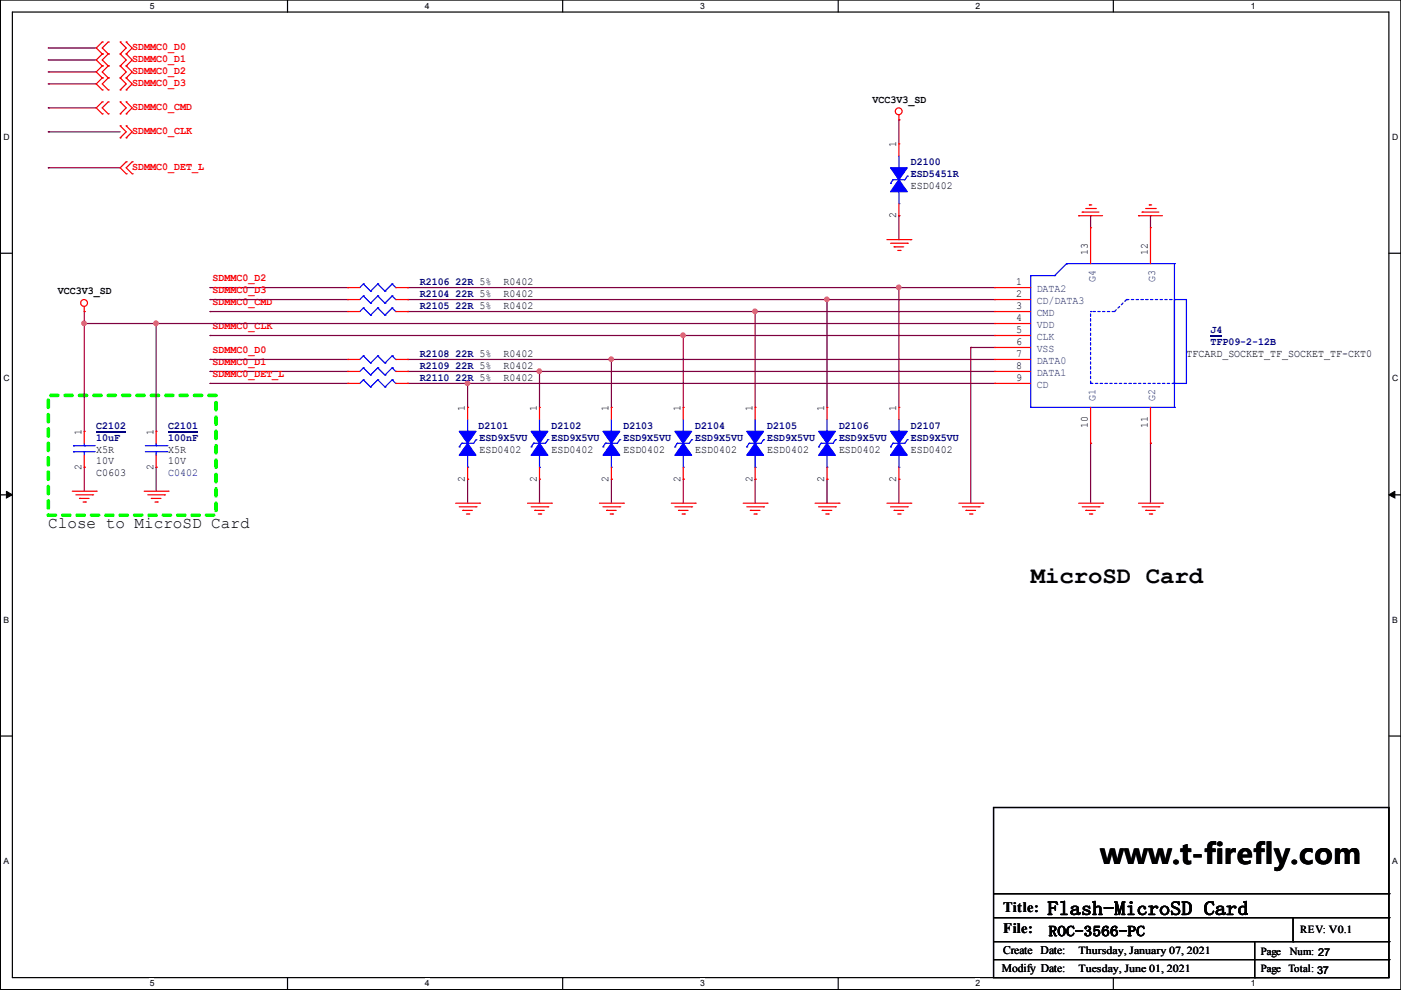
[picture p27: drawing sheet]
<svg xmlns="http://www.w3.org/2000/svg" width="297mm" height="210mm" viewBox="0 0 297 210" stroke-linecap="round" stroke-linejoin="round" font-family="sans-serif">
<defs><g id="words">
<text font-size="6" x="233.3" y="183.2">www.t-firefly.com</text>
<text font-size="5.1" x="218.5" y="123.5">MicroSD Card</text>
<text font-size="4.1" x="222.1" y="194">Flash-MicroSD Card</text>
<text font-size="3.4" x="10.2" y="111.9">Close to MicroSD Card</text>
<g font-size="3">
<text x="212.7" y="193.3">Title:</text>
<text x="212.7" y="197.9">File:</text>
<text x="222.3" y="198.5">ROC-3566-PC</text>
</g>
<g font-size="2.5">
<text x="212.7" y="202.4">Create Date:</text>
<text x="212.4" y="206.2">Modify Date:</text>
</g>
<g font-size="2.3" fill="#f00">
<text x="28" y="10.6">SDMMC0_D0</text>
<text x="28" y="13.1">SDMMC0_D1</text>
<text x="28" y="15.7">SDMMC0_D2</text>
<text x="28" y="23.3">SDMMC0_CMD</text>
<text x="28" y="18.2">SDMMC0_D3</text>
<text x="28" y="28.4">SDMMC0_CLK</text>
<text x="28" y="36">SDMMC0_DET_L</text>
<text x="45" y="59.6">SDMMC0_D2</text>
<text x="45" y="64.7">SDMMC0_CMD</text>
<text x="45" y="62.2">SDMMC0_D3</text>
<text x="45" y="69.8">SDMMC0_CLK</text>
<text x="45" y="77.4">SDMMC0_D1</text>
<text x="45" y="74.9">SDMMC0_D0</text>
<text x="45" y="79.9">SDMMC0_DET_L</text>
</g>
<g font-size="2.3">
<text x="185" y="21.8">VCC3V3_SD</text>
<text x="190" y="31.3" transform="rotate(-90 190 31.3)">1</text>
<text x="193.1" y="40.1">ESD0402</text>
<text x="190" y="46.2" transform="rotate(-90 190 46.2)">2</text>
<text x="230.6" y="54.1" transform="rotate(-90 230.6 54.1)">13</text>
<text x="243.3" y="54.1" transform="rotate(-90 243.3 54.1)">12</text>
<text x="12.3" y="62.4">VCC3V3_SD</text>
<text x="106.8" y="60.4">R0402</text>
<text x="106.8" y="65.5">R0402</text>
<text x="106.8" y="62.9">R0402</text>
<text x="215.5" y="62.9">2</text>
<text x="215.5" y="65.5">3</text>
<text x="215.5" y="60.4">1</text>
<text x="215.5" y="68">4</text>
<text x="215.5" y="70.5">5</text>
<text x="106.8" y="75.6">R0402</text>
<text x="215.5" y="73.1">6</text>
<text x="215.5" y="75.6">7</text>
<text x="251.5" y="75.6">TFCARD_SOCKET_TF_SOCKET_TF-CKT0</text>
<text x="106.8" y="80.7">R0402</text>
<text x="106.8" y="78.2">R0402</text>
<text x="215.5" y="78.2">8</text>
<text x="215.5" y="80.7">9</text>
<text x="98.6" y="87.1" transform="rotate(-90 98.6 87.1)">1</text>
<text x="113.8" y="87.1" transform="rotate(-90 113.8 87.1)">1</text>
<text x="129" y="87.1" transform="rotate(-90 129 87.1)">1</text>
<text x="144.3" y="87.1" transform="rotate(-90 144.3 87.1)">1</text>
<text x="159.5" y="87.1" transform="rotate(-90 159.5 87.1)">1</text>
<text x="174.8" y="87.1" transform="rotate(-90 174.8 87.1)">1</text>
<text x="190" y="87.1" transform="rotate(-90 190 87.1)">1</text>
<text x="17.3" y="92.2" transform="rotate(-90 17.3 92.2)">1</text>
<text x="20.4" y="95.9">X5R</text>
<text x="32.5" y="92.2" transform="rotate(-90 32.5 92.2)">1</text>
<text x="35.6" y="95.9">X5R</text>
<text x="101.7" y="95.9">ESD0402</text>
<text x="116.9" y="95.9">ESD0402</text>
<text x="132.2" y="95.9">ESD0402</text>
<text x="147.4" y="95.9">ESD0402</text>
<text x="162.6" y="95.9">ESD0402</text>
<text x="177.9" y="95.9">ESD0402</text>
<text x="193.1" y="95.9">ESD0402</text>
<text x="230.6" y="90.7" transform="rotate(-90 230.6 90.7)">10</text>
<text x="243.3" y="90.7" transform="rotate(-90 243.3 90.7)">11</text>
<text x="17.3" y="99.6" transform="rotate(-90 17.3 99.6)">2</text>
<text x="20.4" y="101">C0603</text>
<text x="20.4" y="98.5">10V</text>
<text x="32.5" y="99.6" transform="rotate(-90 32.5 99.6)">2</text>
<text x="35.6" y="98.5">10V</text>
<text x="98.6" y="102.1" transform="rotate(-90 98.6 102.1)">2</text>
<text x="113.8" y="102.1" transform="rotate(-90 113.8 102.1)">2</text>
<text x="129" y="102.1" transform="rotate(-90 129 102.1)">2</text>
<text x="144.3" y="102.1" transform="rotate(-90 144.3 102.1)">2</text>
<text x="159.5" y="102.1" transform="rotate(-90 159.5 102.1)">2</text>
<text x="174.8" y="102.1" transform="rotate(-90 174.8 102.1)">2</text>
<text x="190" y="102.1" transform="rotate(-90 190 102.1)">2</text>
<text x="275.7" y="197.9">REV: V0.1</text>
<text x="228.7" y="202.2">Thursday, January 07, 2021</text>
<text x="267.3" y="202.5">Page</text>
<text x="273.5" y="202.5">Num: 27</text>
<text x="228.7" y="206">Tuesday, June 01, 2021</text>
<text x="267.3" y="206">Page</text>
<text x="273.2" y="206">Total: 37</text>
</g>
<g font-size="2.3" fill="#00007f">
<text x="193.1" y="35">D2100</text>
<text x="193.1" y="37.5">ESD5451R</text>
<text x="89" y="60.4">R2106 22R 5%</text>
<text x="89" y="65.5">R2105 22R 5%</text>
<text x="89" y="62.9">R2104 22R 5%</text>
<text x="256.6" y="70.5">J4</text>
<text x="89" y="75.6">R2108 22R 5%</text>
<text x="256.6" y="73.1">TFP09-2-12B</text>
<text x="89" y="80.7">R2110 22R 5%</text>
<text x="89" y="78.2">R2109 22R 5%</text>
<text x="20.4" y="90.9">C2102</text>
<text x="20.4" y="93.4">10uF</text>
<text x="35.6" y="90.9">C2101</text>
<text x="35.6" y="93.4">100nF</text>
<text x="101.4" y="90.9">D2101</text>
<text x="101.7" y="93.4">ESD9X5VU</text>
<text x="116.9" y="90.9">D2102</text>
<text x="116.9" y="93.4">ESD9X5VU</text>
<text x="132.2" y="90.9">D2103</text>
<text x="132.2" y="93.4">ESD9X5VU</text>
<text x="147.4" y="90.9">D2104</text>
<text x="147.4" y="93.4">ESD9X5VU</text>
<text x="162.6" y="90.9">D2105</text>
<text x="162.6" y="93.4">ESD9X5VU</text>
<text x="177.9" y="90.9">D2106</text>
<text x="177.9" y="93.4">ESD9X5VU</text>
<text x="193.1" y="90.9">D2107</text>
<text x="193.1" y="93.4">ESD9X5VU</text>
<text x="35.6" y="101">C0402</text>
</g>
<g font-size="2.3" fill="#003f7f">
<text x="232.2" y="59.7" transform="rotate(-90 232.2 59.7)">G4</text>
<text x="244.9" y="59.7" transform="rotate(-90 244.9 59.7)">G3</text>
<text x="219.8" y="64.5">CD/DATA3</text>
<text x="219.8" y="62">DATA2</text>
<text x="219.8" y="67.1">CMD</text>
<text x="219.8" y="69.6">VDD</text>
<text x="219.8" y="72.2">CLK</text>
<text x="219.8" y="74.7">VSS</text>
<text x="219.8" y="77.2">DATA0</text>
<text x="219.8" y="79.8">DATA1</text>
<text x="219.8" y="82.3">CD</text>
<text x="232.2" y="85.1" transform="rotate(-90 232.2 85.1)">G1</text>
<text x="244.9" y="85.1" transform="rotate(-90 244.9 85.1)">G2</text>
</g>
<g font-size="1.8">
<text x="31.7" y="1.9">5</text>
<text x="90.1" y="1.9">4</text>
<text x="148.4" y="1.9">3</text>
<text x="206.8" y="1.9">2</text>
<text x="265.2" y="1.9">1</text>
<text x=".8" y="29.7">D</text>
<text x="295.1" y="29.7">D</text>
<text x=".8" y="80.9">C</text>
<text x="295.1" y="80.9">C</text>
<text x=".8" y="132.1">B</text>
<text x="295.1" y="132.1">B</text>
<text x=".8" y="183.2">A</text>
<text x="295.1" y="183.2">A</text>
<text x="31.7" y="209.1">5</text>
<text x="90.1" y="209.1">4</text>
<text x="148.4" y="209.1">3</text>
<text x="206.8" y="209.1">2</text>
<text x="265.2" y="209.1">1</text>
</g>
</g></defs>
<path d="M.1 0h296.9v209.8h-296.9zM2.6 2.6h291.9v204.7h-291.9z" fill="none" stroke="#000" stroke-width=".25"/>
<g fill="#fff">
<path d="M31.8 .3h.9v1.9h-.9z"/>
<path d="M31.8 207.5h.9v2h-.9z"/>
</g>
<path d="M61 0v2.6M61 207.3v2.5" fill="none" stroke="#000" stroke-width=".25"/>
<g fill="#fff">
<path d="M90.1 .3h.9v1.9h-.9z"/>
<path d="M90.1 207.5h.9v2h-.9z"/>
</g>
<path d="M119.3 0v2.6M119.3 207.3v2.5" fill="none" stroke="#000" stroke-width=".25"/>
<g fill="#fff">
<path d="M148.4 .3h1v1.9h-1z"/>
<path d="M148.4 207.5h1v2h-1z"/>
</g>
<path d="M177.7 0v2.6M177.7 207.3v2.5" fill="none" stroke="#000" stroke-width=".25"/>
<g fill="#fff">
<path d="M206.8 .3h1v1.9h-1z"/>
<path d="M206.8 207.5h1v2h-1z"/>
</g>
<path d="M236.1 0v2.6M236.1 207.3v2.5" fill="none" stroke="#000" stroke-width=".25"/>
<g fill="#fff">
<path d="M265.2 .3h.9v1.9h-.9z"/>
<path d="M265.2 207.5h.9v2h-.9z"/>
<path d="M.8 28.1h1.1v2h-1.1z"/>
<path d="M295.1 28.1h1.2v2h-1.2z"/>
<path d="M.8 79.3h1.1v1.9h-1.1z"/>
<path d="M295.1 79.3h1.2v1.9h-1.2z"/>
</g>
<path d="M.1 53.7h2.5M294.5 53.7h2.5" fill="none" stroke="#000" stroke-width=".25"/>
<g fill="#fff">
<path d="M.8 130.5h1.1v1.9h-1.1z"/>
<path d="M295.1 130.5h1.1v1.9h-1.1z"/>
</g>
<path d="M.1 104.9h2.5M294.5 104.9h2.5" fill="none" stroke="#000" stroke-width=".25"/>
<path d="M1.4 104.2l1.2 .7-1.2 .7zM294.5 104.9l1.2-.7v1.4z" fill="#000" stroke="#000" stroke-width=".21"/>
<g fill="#fff">
<path d="M.8 181.6h1v2h-1z"/>
<path d="M295.1 181.6h1.1v2h-1.1z"/>
</g>
<g fill="none" stroke="#000" stroke-width=".25">
<path d="M.1 156.1h2.5M294.5 156.1h2.5M210.7 171.2h83.8v36.1h-83.8zM210.7 189.5h83.8M210.7 194.6h83.8M210.7 199.7h83.8M266 199.7v7.6M274.2 199.7h.1M274.2 194.6v5.1M294.5 189.5h.1M294.5 194.6h.1M294.5 199.7h.1"/>
<path d="M210.7 203.5h83.8M266 207.3h.1M294.5 203.5h.1"/>
</g>
<path d="M10.2 83.8h35.6v25.4h-35.6z" fill="none" stroke="#01ff00" stroke-width=".76" stroke-dasharray="1.5 1.5"/>
<g fill="none" stroke="#7f003f" stroke-width=".25">
<path d="M10.2 10.2h.1M10.2 12.7h.1M10.2 15.3h.1M10.2 17.8h.1M10.2 10.2h10.2M10.2 12.7h10.2M10.2 15.3h10.2M10.2 17.8h10.2M10.2 22.9h.1M10.2 28h.1M10.2 35.6h.1M10.2 22.9h10.2"/>
<path d="M10.2 28h15.3M10.2 35.6h15.3M190.6 25.4h.1M190.6 25.4v5.1M190.6 45.7h.1M190.6 45.7v5.1M231.2 45.7h.1M231.2 45.7v2.6M243.9 45.7h.1M243.9 45.7v2.6M17.9 68.6h.1M17.9 66.1h.1"/>
<path d="M17.9 68.6h193M17.9 66.1v25.4M33.1 68.6h.1M33.1 68.6v22.9M44.5 66.1h.1M44.5 71.1h.1M44.5 78.8h.1M44.5 76.2h.1M44.5 61h.1M44.5 63.5h.1M44.5 66.1h29.2M44.5 71.1h166.4"/>
<path d="M44.5 78.8h29.2M44.5 63.5h29.2M44.5 61h29.2M44.5 76.2h29.2M86.4 63.5h.1M86.4 66.1h.1M86.4 76.2h.1M86.4 61h.1M86.4 78.8h.1M86.4 66.1h124.5M86.4 78.8h124.5M86.4 63.5h124.5"/>
<path d="M86.4 61h124.5M86.4 76.2h124.5M114.4 78.8h.1M114.4 78.8v7.6M129.6 76.2h.1M129.6 76.2v10.2M144.9 71.1h.1M144.9 71.1v15.3M160.1 66.1h.1M160.1 66.1v20.3M175.3 63.5h.1M175.3 63.5v22.9"/>
<path d="M190.6 61h.1M190.6 61v25.4M205.8 73.7h.1M205.8 73.7h5.1M205.8 73.7v33M17.9 99.1h.1M17.9 99.1v5.1M33.1 99.1h.1M33.1 99.1v5.1M44.5 81.3h.1M44.5 81.3h29.2M86.4 81.3h.1"/>
<path d="M86.4 81.3h124.5M99.1 81.3h.1M99.1 81.3v5.1M231.2 94h.1M231.2 94v12.7M243.9 94h.1M243.9 94v12.7M99.1 101.6h.1M99.1 101.6v5.1M114.4 101.6h.1M114.4 101.6v5.1M129.6 101.6h.1"/>
<path d="M129.6 101.6v5.1M144.9 101.6h.1M144.9 101.6v5.1M160.1 101.6h.1M160.1 101.6v5.1M175.3 101.6h.1M175.3 101.6v5.1M190.6 101.6h.1M190.6 101.6v5.1"/>
</g>
<g fill="#f0f" stroke="#f0f" stroke-width=".25">
<circle cx="175.3" cy="63.5" r=".47"/>
<circle cx="160.1" cy="66" r=".47"/>
<circle cx="114.3" cy="78.7" r=".47"/>
<circle cx="17.8" cy="68.6" r=".47"/>
<circle cx="144.8" cy="71.1" r=".47"/>
<circle cx="129.6" cy="76.2" r=".47"/>
<circle cx="99.1" cy="81.3" r=".47"/>
<circle cx="190.5" cy="60.9" r=".47"/>
<circle cx="33.1" cy="68.6" r=".47"/>
</g>
<g fill="none" stroke="#f00" stroke-width=".25">
<path d="M21.7 8.9h.1M21.7 11.4h.1M21.7 14h.1M21.7 16.5h.1M21.7 19.1h.1M21.7 8.9l-1.3 1.3 1.3 1.2M21.7 16.5l-1.3 1.3 1.3 1.3M21.7 11.4l-1.3 1.3 1.3 1.3M21.7 14l-1.3 1.3 1.3 1.2M22.9 11.4h.1M22.9 8.9h.1M22.9 14h.1"/>
<path d="M22.9 16.5h.1M22.9 19.1h.1M22.9 8.9l-1.2 1.3 1.2 1.2M22.9 14l-1.2 1.3 1.2 1.2M22.9 11.4l-1.2 1.3 1.2 1.3M22.9 16.5l-1.2 1.3 1.2 1.3M25.5 11.4h.1M25.5 8.9h.1M25.5 14h.1M25.5 16.5h.1M25.5 19.1h.1M25.5 14l1.3 1.3-1.3 1.2"/>
<path d="M25.5 8.9l1.3 1.3-1.3 1.2M25.5 16.5l1.3 1.3-1.3 1.3M25.5 11.4l1.3 1.3-1.3 1.3M26.8 11.4h.1M26.8 8.9h.1M26.8 14h.1M26.8 16.5h.1M26.8 19.1h.1M26.8 16.5l1.2 1.3-1.2 1.3M26.8 8.9l1.2 1.3-1.2 1.2M26.8 11.4l1.2 1.3-1.2 1.3M26.8 14l1.2 1.3-1.2 1.2"/>
<path d="M21.7 21.6h.1M21.7 24.1h.1M21.7 21.6l-1.3 1.3 1.3 1.2M22.9 24.1h.1M22.9 21.6h.1M22.9 21.6l-1.2 1.3 1.2 1.2M25.5 24.1h.1M25.5 21.6h.1M25.5 29.2h.1M25.5 26.7h.1M25.5 26.7l1.3 1.3-1.3 1.2M25.5 21.6l1.3 1.3-1.3 1.2"/>
<path d="M26.8 34.3h.1M26.8 36.8h.1M26.8 24.1h.1M26.8 21.6h.1M26.8 29.2h.1M26.8 26.7h.1M26.8 34.3l-1.3 1.3 1.3 1.2M26.8 21.6l1.2 1.3-1.2 1.2M26.8 26.7l1.2 1.3-1.2 1.2M28 36.8h.1M28 34.3h.1M28 34.3l-1.2 1.3 1.2 1.2"/>
<path d="M190.6 25.4h.1M190.6 30.5h.1M190.6 24.4v1M190.6 30.5v2.5M188 50.8h5.1M188.8 51.6h3.6M189.6 52.3h.1M189.6 52.3h2M190.3 53.1h.5M190.6 45.7h.1M190.6 43.2v2.5M190.8 53.1h.1"/>
<path d="M192.4 51.6h.1M193.1 50.8h.1M228.7 45.7h.1M228.7 45.7h5.1M229.4 45h.1M229.4 45h3.6M230.2 44.2h2M231 43.4h.1M231 43.4h.5M231.2 48.3h.1M231.2 48.3v7.6M232.2 44.2h.1"/>
<path d="M241.4 45.7h.1M241.4 45.7h5.1M242.1 45h.1M242.1 45h3.6M242.9 44.2h2M243.7 43.4h.1M243.7 43.4h.5M243.9 48.3h.1M243.9 48.3v7.6M244.9 44.2h.1M17.9 66.1h.1M17.9 65v1.1"/>
<path d="M73.7 78.8h.1M73.7 61h.1M73.7 76.2h.1M73.7 66.1h.1M73.7 63.5h.1M73.7 63.5h2.6M73.7 66.1h2.6M73.7 76.2h2.6M73.7 78.8h2.6M73.7 61h2.6M83.9 63.5h2.5M83.9 66.1h2.5"/>
<path d="M83.9 76.2h2.5M83.9 78.8h2.5M83.9 61h2.5M86.4 78.8h.1M86.4 61h.1M86.4 76.2h.1M86.4 66.1h.1M86.4 63.5h.1M210.9 63.5h.1M210.9 66.1h.1M210.9 68.6h.1M210.9 71.1h.1"/>
<path d="M210.9 73.7h.1M210.9 76.2h.1M210.9 78.8h.1M210.9 61h.1M210.9 63.5h7.6M210.9 66.1h7.6M210.9 68.6h7.6M210.9 71.1h7.6M210.9 73.7h7.6M210.9 76.2h7.6M210.9 78.8h7.6M210.9 61h7.6"/>
<path d="M17.9 91.5h.1M17.9 99.1h.1M17.9 91.5v2.5M17.9 96.5v2.6M33.1 91.5h.1M33.1 99.1h.1M33.1 91.5v2.5M33.1 96.5v2.6M73.7 81.3h.1M73.7 81.3h2.6M83.9 81.3h2.5M86.4 81.3h.1"/>
<path d="M99.1 86.4h.1M99.1 86.4v2.5M99.1 99.1v2.5M114.4 86.4h.1M114.4 86.4v2.5M114.4 99.1v2.5M129.6 86.4h.1M129.6 86.4v2.5M129.6 99.1v2.5M144.9 86.4h.1M144.9 86.4v2.5M144.9 99.1v2.5"/>
<path d="M160.1 86.4h.1M160.1 86.4v2.5M160.1 99.1v2.5M175.3 86.4h.1M175.3 86.4v2.5M175.3 99.1v2.5M190.6 86.4h.1M190.6 86.4v2.5M190.6 99.1v2.5M210.9 81.3h.1M210.9 81.3h7.6M231.2 94h.1"/>
<path d="M231.2 86.4v7.6M243.9 94h.1M243.9 86.4v7.6M15.3 104.2h5.1M16.1 104.9h3.5M16.8 105.7h.1M16.8 105.7h2.1M17.6 106.4h.5M18.1 106.4h.1M19.6 104.9h.1M20.4 104.2h.1M30.6 104.2h5"/>
<path d="M31.3 104.9h3.6M32.1 105.7h.1M32.1 105.7h2M32.9 106.4h.5M33.4 106.4h.1M34.9 104.9h.1M35.6 104.2h.1M96.6 106.7h5.1M97.4 107.5h3.5M98.1 108.2h.1M98.1 108.2h2.1M98.9 109h.5"/>
<path d="M99.1 101.6h.1M99.4 109h.1M100.9 107.5h.1M101.7 106.7h.1M111.8 106.7h5.1M112.6 107.5h3.6M113.4 108.2h.1M113.4 108.2h2M114.1 109h.5M114.4 101.6h.1M114.6 109h.1M116.2 107.5h.1"/>
<path d="M116.9 106.7h.1M127.1 106.7h5.1M127.8 107.5h3.6M128.6 108.2h.1M128.6 108.2h2M129.4 109h.5M129.6 101.6h.1M129.9 109h.1M131.4 107.5h.1M132.2 106.7h.1M142.3 106.7h5.1M143.1 107.5h3.5"/>
<path d="M143.8 108.2h.1M143.8 108.2h2.1M144.6 109h.5M144.9 101.6h.1M145.1 109h.1M146.6 107.5h.1M147.4 106.7h.1M157.6 106.7h5M158.3 107.5h3.6M159.1 108.2h.1M159.1 108.2h2M159.9 109h.5"/>
<path d="M160.1 101.6h.1M160.4 109h.1M161.9 107.5h.1M162.6 106.7h.1M172.8 106.7h5.1M173.6 107.5h3.5M174.3 108.2h.1M174.3 108.2h2.1M175.1 109h.5M175.3 101.6h.1M175.6 109h.1M177.1 107.5h.1"/>
<path d="M177.9 106.7h.1M188 106.7h5.1M188.8 107.5h3.6M189.6 108.2h.1M189.6 108.2h2M190.3 109h.5M190.6 101.6h.1M190.8 109h.1M192.4 107.5h.1M193.1 106.7h.1M203.3 106.7h5.1M204 107.5h3.6"/>
<path d="M204.8 108.2h.1M204.8 108.2h2M205.6 109h.5M206.1 109h.1M207.6 107.5h.1M208.4 106.7h.1M228.7 106.7h5.1M229.4 107.5h3.6M230.2 108.2h.1M230.2 108.2h2M231 109h.5M231.5 109h.1"/>
<path d="M233 107.5h.1M233.8 106.7h.1M241.4 106.7h5.1M242.1 107.5h3.6M242.9 108.2h.1M242.9 108.2h2M243.7 109h.5M244.2 109h.1M245.7 107.5h.1M246.5 106.7h.1"/>
<circle cx="190.5" cy="23.6" r=".72"/>
<circle cx="17.8" cy="64.2" r=".72"/>
</g>
<g fill="none" stroke="#00f" stroke-width=".25">
<path d="M188.8 38.9h.1M189.3 38.1h.1M189.3 38.1l-.5 .8M190.6 35.6h.1M190.6 33v2.6M192.4 37.4h.1M192.4 37.4l-.5 .7h-2.6M190.6 43.2h.1M190.6 40.7v2.5M218.5 58.4h.1M218.5 58.4v28M218.5 58.4h5.1"/>
<path d="M223.6 58.4h.1M226.1 55.9h.1M226.1 55.9h22.9M226.1 55.9l-2.5 2.5M249 55.9h.1M249 55.9v30.5M77 78h.1M77 60.2h.1M77 75.5h.1M77 65.3h.1M77 62.8h.1M77 78l-.7 .8"/>
<path d="M77 78l1.6 1.5M77 60.2l-.7 .8M77 60.2l1.6 1.5M77 75.5l-.7 .7M77 75.5l1.6 1.5M77 65.3l-.7 .8M77 65.3l1.6 1.5M77 62.8l-.7 .7M77 62.8l1.6 1.5M78.6 79.5h.1M78.6 61.7h.1M78.6 77h.1"/>
<path d="M78.6 66.8h.1M78.6 64.3h.1M80.1 78h.1M80.1 60.2h.1M80.1 75.5h.1M80.1 65.3h.1M80.1 62.8h.1M80.1 78l-1.5 1.5M80.1 78l1.5 1.5M80.1 60.2l-1.5 1.5M80.1 60.2l1.5 1.5M80.1 75.5l-1.5 1.5"/>
<path d="M80.1 75.5l1.5 1.5M80.1 65.3l-1.5 1.5M80.1 65.3l1.5 1.5M80.1 62.8l-1.5 1.5M80.1 62.8l1.5 1.5M81.6 79.5h.1M81.6 61.7h.1M81.6 77h.1M81.6 66.8h.1M81.6 64.3h.1M83.1 78h.1M83.1 60.2h.1"/>
<path d="M83.1 75.5h.1M83.1 65.3h.1M83.1 62.8h.1M83.1 78l-1.5 1.5M83.1 78l.8 .8M83.1 60.2l-1.5 1.5M83.1 60.2l.8 .8M83.1 75.5l-1.5 1.5M83.1 75.5l.8 .7M83.1 65.3l-1.5 1.5M83.1 65.3l.8 .8M83.1 62.8l-1.5 1.5"/>
<path d="M83.1 62.8l.8 .7M83.9 78.8h.1M83.9 61h.1M83.9 76.2h.1M83.9 66.1h.1M83.9 63.5h.1M249 63.5h2.5v17.8h-2.5zM15.6 95.8h.1M15.6 94.5h.1M15.6 95.8h4.6M15.6 94.5h4.6M17.9 94.5h.1"/>
<path d="M17.9 95.8h.1M17.9 94v.5M17.9 95.8v.7M30.8 95.8h4.6M30.8 94.5h4.6M33.1 94.5h.1M33.1 95.8h.1M33.1 94v.5M33.1 95.8v.7M35.4 95.8h.1M35.4 94.5h.1M77 80.5h.1"/>
<path d="M77 80.5l-.7 .8M77 80.5l1.6 1.6M78.6 82.1h.1M80.1 80.5h.1M80.1 80.5l-1.5 1.6M80.1 80.5l1.5 1.6M81.6 82.1h.1M83.1 80.5h.1M83.1 80.5l-1.5 1.6M83.1 80.5l.8 .8M83.9 81.3h.1M97.4 94.8h.1"/>
<path d="M97.9 94h.1M97.9 94l-.5 .8M99.1 91.5h.1M99.1 99.1h.1M99.1 88.9v2.6M99.1 96.5v2.6M100.9 93.2h.1M100.9 93.2l-.5 .8h-2.5M112.6 94.8h.1M113.1 94h.1M113.1 94l-.5 .8M114.4 91.5h.1"/>
<path d="M114.4 99.1h.1M114.4 88.9v2.6M114.4 96.5v2.6M116.2 93.2h.1M116.2 93.2l-.5 .8h-2.6M127.8 94.8h.1M128.4 94h.1M128.4 94l-.6 .8M129.6 91.5h.1M129.6 99.1h.1M129.6 88.9v2.6M129.6 96.5v2.6"/>
<path d="M131.4 93.2h.1M131.4 93.2l-.5 .8h-2.5M143.1 94.8h.1M143.6 94h.1M143.6 94l-.5 .8M144.9 91.5h.1M144.9 99.1h.1M144.9 88.9v2.6M144.9 96.5v2.6M146.6 93.2h.1M146.6 93.2l-.5 .8h-2.5M158.3 94.8h.1"/>
<path d="M158.8 94h.1M158.8 94l-.5 .8M160.1 91.5h.1M160.1 99.1h.1M160.1 88.9v2.6M160.1 96.5v2.6M161.9 93.2h.1M161.9 93.2l-.5 .8h-2.6M173.6 94.8h.1M174.1 94h.1M174.1 94l-.5 .8M175.3 91.5h.1"/>
<path d="M175.3 99.1h.1M175.3 88.9v2.6M175.3 96.5v2.6M177.1 93.2h.1M177.1 93.2l-.5 .8h-2.5M188.8 94.8h.1M189.3 94h.1M189.3 94l-.5 .8M190.6 91.5h.1M190.6 99.1h.1M190.6 88.9v2.6M190.6 96.5v2.6"/>
<path d="M192.4 93.2h.1M192.4 93.2l-.5 .8h-2.6M218.5 86.4h.1M218.5 86.4h30.5M249 86.4h.1"/>
</g>
<path d="M256.6 71.2h2.6M20.4 91.5h6.4M35.6 91.5h6.4" fill="none" stroke="#00007f" stroke-width=".25"/>
<g fill="#00f" stroke="#00f" stroke-width=".25">
<path d="M143.1 91.5h3.5l-1.7 2.5z" fill-rule="evenodd"/>
<path d="M144.9 94l1.7 2.5h-3.5z" fill-rule="evenodd"/>
<path d="M173.6 91.5h3.5l-1.8 2.5z" fill-rule="evenodd"/>
<path d="M175.3 94l1.8 2.5h-3.5z" fill-rule="evenodd"/>
<path d="M127.8 91.5h3.6l-1.8 2.5z" fill-rule="evenodd"/>
<path d="M129.6 94l1.8 2.5h-3.6z" fill-rule="evenodd"/>
<path d="M97.4 91.5h3.5l-1.8 2.5z" fill-rule="evenodd"/>
<path d="M99.1 94l1.8 2.5h-3.5z" fill-rule="evenodd"/>
<path d="M158.3 91.5h3.6l-1.8 2.5z" fill-rule="evenodd"/>
<path d="M160.1 94l1.8 2.5h-3.6z" fill-rule="evenodd"/>
<path d="M188.8 35.6h3.6l-1.8 2.5z" fill-rule="evenodd"/>
<path d="M190.6 38.1l1.8 2.6h-3.6z" fill-rule="evenodd"/>
<path d="M112.6 91.5h3.6l-1.8 2.5z" fill-rule="evenodd"/>
<path d="M114.4 94l1.8 2.5h-3.6z" fill-rule="evenodd"/>
<path d="M188.8 91.5h3.6l-1.8 2.5z" fill-rule="evenodd"/>
<path d="M190.6 94l1.8 2.5h-3.6z" fill-rule="evenodd"/>
</g>
<path d="M231.2 66.1h.1M236.3 66.1l2.5-2.6M236.3 66.1h-5.1M238.8 63.5h.1M238.8 63.5h10.2M249 63.5h.1M231.2 81.3h.1M231.2 81.3v-15.2M249 81.3h-17.8" fill="none" stroke="#00f" stroke-width=".25" stroke-dasharray=".5 .5"/>
<use href="#words"/>
</svg>
